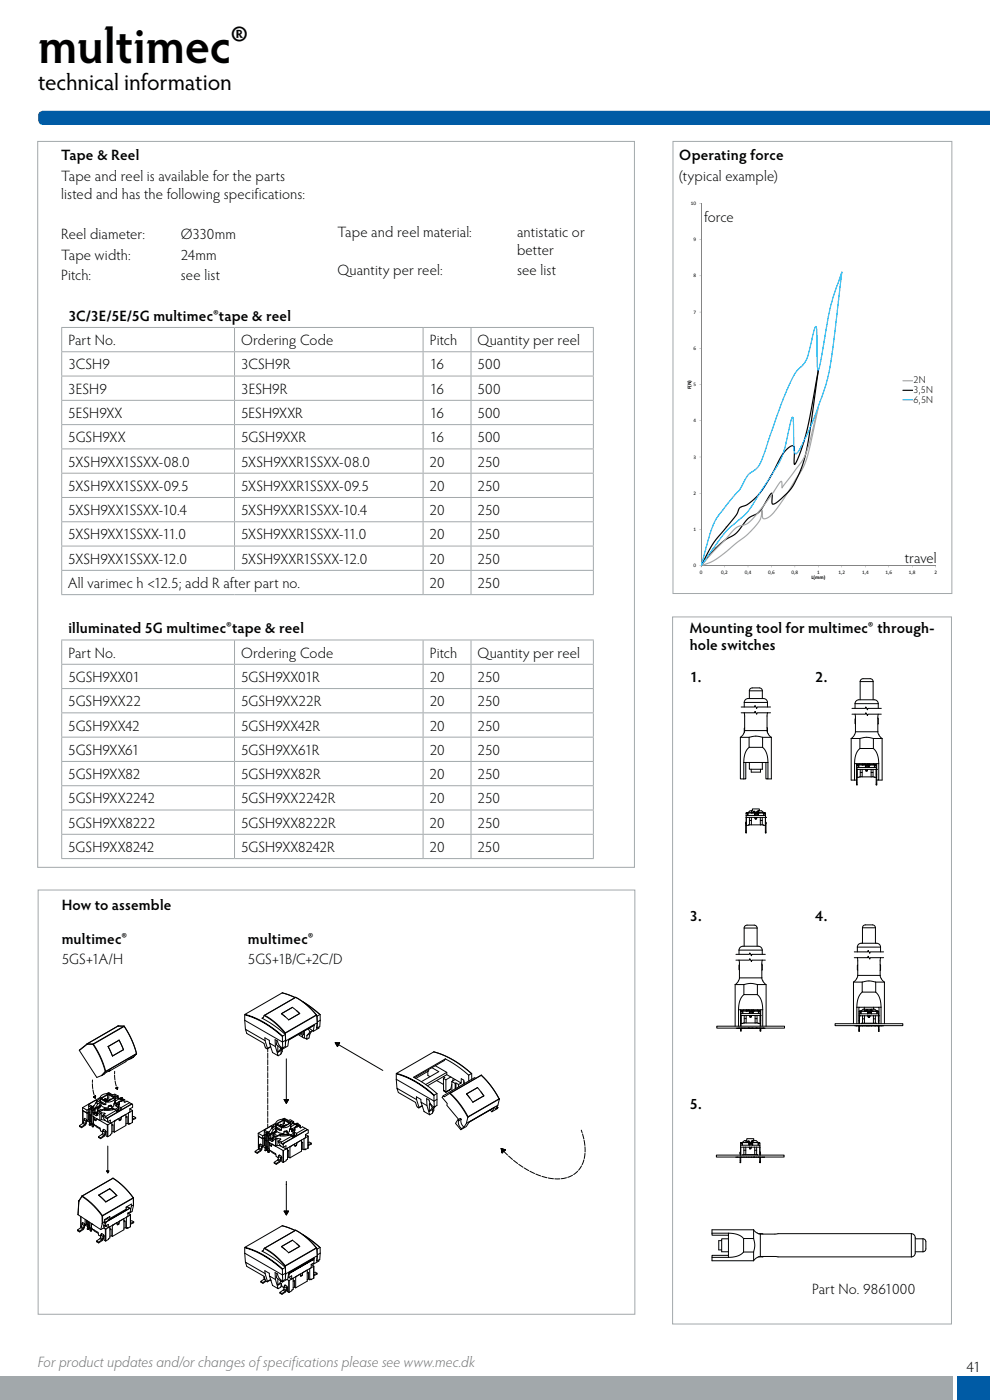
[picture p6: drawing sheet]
<svg xmlns="http://www.w3.org/2000/svg" width="210mm" height="297mm" viewBox="0 0 210 297" stroke-linecap="round" stroke-linejoin="round" font-family="sans-serif">
<defs><g id="words">
<text font-size="10.6" x="8.1" y="13.3">multimec®</text>
<text font-size="4.9" x="8.1" y="19.2">technical information</text>
<g font-size="3.2">
<text x="13" y="34">Tape &amp; Reel</text>
<text x="144.1" y="34">Operating force</text>
<text x="13" y="38.3">Tape and reel is available for the parts</text>
<text x="144.1" y="38.3">(typical example)</text>
<text x="13" y="42.1">listed and has the following specifications:</text>
<text x="149.3" y="47.2">force</text>
<text x="13" y="50.8">Reel diameter:</text>
<text x="38.4" y="50.8">Ø330mm</text>
<text x="71.6" y="50.2">Tape and reel material:</text>
<text x="109.7" y="50.2">antistatic or</text>
<text x="13" y="55.1">Tape width:</text>
<text x="13" y="59.4">Pitch:</text>
<text x="38.4" y="55.1">24mm</text>
<text x="38.4" y="59.4">see list</text>
<text x="71.6" y="58.4">Quantity per reel:</text>
<text x="109.7" y="54.1">better</text>
<text x="109.7" y="58.4">see list</text>
<text x="14.5" y="68.1">3C/3E/5E/5G multimec®tape &amp; reel</text>
<text x="14.5" y="73.2">Part No.</text>
<text x="51.2" y="73.2">Ordering Code</text>
<text x="91.2" y="73.2">Pitch</text>
<text x="101.3" y="73.2">Quantity per reel</text>
<text x="14.5" y="83.5">3ESH9</text>
<text x="14.5" y="78.4">3CSH9</text>
<text x="51.1" y="83.5">3ESH9R</text>
<text x="51.2" y="78.4">3CSH9R</text>
<text x="91.1" y="83.5">16</text>
<text x="91.2" y="78.4">16</text>
<text x="101.3" y="83.5">500</text>
<text x="101.3" y="78.4">500</text>
<text x="14.5" y="88.7">5ESH9XX</text>
<text x="51.1" y="88.7">5ESH9XXR</text>
<text x="91.1" y="88.7">16</text>
<text x="101.3" y="88.7">500</text>
<text x="14.5" y="93.8">5GSH9XX</text>
<text x="51.1" y="93.8">5GSH9XXR</text>
<text x="91.1" y="93.8">16</text>
<text x="101.3" y="93.8">500</text>
<text x="14.5" y="99">5XSH9XX1SSXX-08.0</text>
<text x="51.1" y="99">5XSH9XXR1SSXX-08.0</text>
<text x="91.1" y="99">20</text>
<text x="101.3" y="99">250</text>
<text x="14.5" y="104.1">5XSH9XX1SSXX-09.5</text>
<text x="51.1" y="104.1">5XSH9XXR1SSXX-09.5</text>
<text x="91.1" y="104.1">20</text>
<text x="101.3" y="104.1">250</text>
<text x="14.5" y="109.3">5XSH9XX1SSXX-10.4</text>
<text x="51.1" y="109.3">5XSH9XXR1SSXX-10.4</text>
<text x="91.1" y="109.3">20</text>
<text x="101.3" y="109.3">250</text>
<text x="14.5" y="119.6">5XSH9XX1SSXX-12.0</text>
<text x="14.5" y="114.4">5XSH9XX1SSXX-11.0</text>
<text x="51.1" y="119.6">5XSH9XXR1SSXX-12.0</text>
<text x="51.1" y="114.4">5XSH9XXR1SSXX-11.0</text>
<text x="91.1" y="119.6">20</text>
<text x="91.1" y="114.4">20</text>
<text x="101.3" y="119.6">250</text>
<text x="101.3" y="114.4">250</text>
<text x="191.9" y="119.3">travel</text>
<text x="14.5" y="124.7">All varimec h &lt;12.5; add R after part no.</text>
<text x="91.1" y="124.7">20</text>
<text x="101.3" y="124.7">250</text>
<text x="14.5" y="134.4">illuminated 5G multimec®tape &amp; reel</text>
<text x="146.3" y="134.2">Mounting tool for multimec® through-</text>
<text x="146.3" y="138">hole switches</text>
<text x="14.5" y="139.5">Part No.</text>
<text x="51.2" y="139.5">Ordering Code</text>
<text x="91.2" y="139.5">Pitch</text>
<text x="101.3" y="139.5">Quantity per reel</text>
<text x="14.5" y="149.8">5GSH9XX22</text>
<text x="14.5" y="144.7">5GSH9XX01</text>
<text x="51.1" y="149.8">5GSH9XX22R</text>
<text x="51.2" y="144.7">5GSH9XX01R</text>
<text x="91.1" y="149.8">20</text>
<text x="91.2" y="144.7">20</text>
<text x="101.3" y="149.8">250</text>
<text x="101.3" y="144.7">250</text>
<text x="146.3" y="144.6">1.</text>
<text x="172.9" y="144.6">2.</text>
<text x="14.5" y="155">5GSH9XX42</text>
<text x="51.1" y="155">5GSH9XX42R</text>
<text x="91.1" y="155">20</text>
<text x="101.3" y="155">250</text>
<text x="14.5" y="160.1">5GSH9XX61</text>
<text x="51.1" y="160.1">5GSH9XX61R</text>
<text x="91.1" y="160.1">20</text>
<text x="101.3" y="160.1">250</text>
<text x="14.5" y="165.3">5GSH9XX82</text>
<text x="51.1" y="165.3">5GSH9XX82R</text>
<text x="91.1" y="165.3">20</text>
<text x="101.3" y="165.3">250</text>
<text x="14.5" y="170.4">5GSH9XX2242</text>
<text x="51.1" y="170.4">5GSH9XX2242R</text>
<text x="91.1" y="170.4">20</text>
<text x="101.3" y="170.4">250</text>
<text x="14.5" y="175.6">5GSH9XX8222</text>
<text x="51.1" y="175.6">5GSH9XX8222R</text>
<text x="91.1" y="175.6">20</text>
<text x="101.3" y="175.6">250</text>
<text x="14.5" y="180.7">5GSH9XX8242</text>
<text x="51.1" y="180.7">5GSH9XX8242R</text>
<text x="91.1" y="180.7">20</text>
<text x="101.3" y="180.7">250</text>
<text x="13.1" y="193.2">How to assemble</text>
<text x="146.3" y="195.3">3.</text>
<text x="172.9" y="195.3">4.</text>
<text x="13.1" y="200.2">multimec®</text>
<text x="52.6" y="200.2">multimec®</text>
<text x="13.1" y="204.5">5GS+1A/H</text>
<text x="52.6" y="204.5">5GS+1B/C+2C/D</text>
<text x="146.3" y="235.2">5.</text>
<text x="172.2" y="274.6">Part No. 9861000</text>
<text x="205" y="291">41</text>
</g>
<text font-size="3.2" fill="#6d6e71" x="8" y="290">For product updates and/or changes of specifications please see www.mec.dk</text>
<g font-size="2.1">
<text x="193.8" y="81.2">2N</text>
<text x="193.8" y="83.3">3,5N</text>
<text x="193.8" y="85.5">6,5N</text>
</g>
<g font-size="1.1">
<text x="146.6" y="43.5">10</text>
<text x="147.1" y="51.2">9</text>
<text x="147.1" y="58.8">8</text>
<text x="147.1" y="66.5">7</text>
<text x="147.1" y="74.2">6</text>
<text x="146.6" y="82.6" transform="rotate(-90 146.6 82.6)">F(N)</text>
<text x="147.1" y="81.9">5</text>
<text x="147.1" y="89.6">4</text>
<text x="147.1" y="97.3">3</text>
<text x="147.1" y="105">2</text>
<text x="147.1" y="112.6">1</text>
<text x="147.1" y="120.3">0</text>
<text x="148.4" y="121.8">0</text>
<text x="153" y="121.8">0,2</text>
<text x="158" y="121.8">0,4</text>
<text x="162.9" y="121.8">0,6</text>
<text x="167.9" y="121.8">0,8</text>
<text x="172.1" y="122.8">L(mm)</text>
<text x="173.3" y="121.8">1</text>
<text x="177.9" y="121.8">1,2</text>
<text x="182.9" y="121.8">1,4</text>
<text x="187.8" y="121.8">1,6</text>
<text x="192.8" y="121.8">1,8</text>
<text x="198.2" y="121.8">2</text>
</g>
</g></defs>
<path d="M142.7 130.9h59.1v150h-59.1zM0 292v5" fill="none" stroke="#a2a8ab" stroke-width=".21"/>
<g fill="none" stroke="#000" stroke-width=".21">
<path d="M157 156.4v8.8h.8M157 156.4h1.9M157.2 151.2h2.9l.1-.3 .3 .6 .1-.3h2.8M157.2 150h2.9l.1-.3 .3 .6 .1-.3h2.8M157.7 155.6l-.7 .8M157.9 149a.82 .82 0 0 1 .8-.8h3.3a.82 .82 0 0 1 .8 .8M157.9 151.2l.1 3.8-.3 .6M157.9 149v1M157.9 149h4.9M158 154.4l-.1 1M158 155h4.7M158.9 156.4v2.1h2.9"/>
<path d="M158.9 158.5a4.1 4.1 0 0 0-1.1 3.3M159 146.6h2.7M159 146.6v1.6M159 146.6a.61 .61 0 0 1 .6-.7h1.5a.62 .62 0 0 1 .6 .7M161.7 146.6v1.6M161.8 156.4l-1.5-.2-1.4 .2M161.8 158.5a4.1 4.1 0 0 1 1.1 3.3M161.8 156.4v2.1M161.8 156.4h1.8M162.7 154.4l.1 1M162.8 151.2l-.1 3.9 .4 .8 .5 .5M162.8 149v1"/>
<path d="M163.6 156.4v8.8h-.7M180.6 156.7h1.8M180.6 156.7v8.8h.7M180.7 150.3h2.9l.1-.3 .3 .6 .1-.3h2.8M180.7 151.5h2.9l.1-.3 .3 .6 .1-.3h2.8M181.2 155.9l-.7 .8M181.4 149.3v1M181.4 149.3h4.9M181.4 149.3a.82 .82 0 0 1 .8-.8h3.3a.82 .82 0 0 1 .8 .8M181.4 151.5l.1 3.7M181.5 152.5v1.1M181.5 155.2l-.3 .7"/>
<path d="M181.5 155.2h4.7M182.4 156.7v2.1h2.9M182.4 158.8a4.1 4.1 0 0 0-1.1 3.2M182.5 144.6a.61 .61 0 0 1 .6-.6h1.5a.61 .61 0 0 1 .6 .6M182.5 144.6v3.9M182.5 144.6h2.7M185.2 144.6v3.9M185.3 156.7l-1.5-.3-1.4 .3M185.3 158.8a4.1 4.1 0 0 1 1.1 3.2M185.3 156.7v2.1M185.3 156.7h1.8v8.8h-.7M186.2 155.2l.2 .7"/>
<path d="M186.2 152.4v1.2M186.3 151.5l-.1 3.7M186.3 149.3v1M186.4 155.9l.7 .8M157.8 161.8v3.4M157.8 161.8h.4M158.2 174.5v.3M158.2 174.5v1.8M158.3 172.5h.3M158.3 173.4h.1M158.3 172.4h.1M158.3 172.5v2.6"/>
<path d="M158.3 173.4h4.1M158.3 175.1h.1M158.3 173h4.1v.4M158.3 174.4l-.1 .1M158.3 175.1l-.1 1.5M158.3 176.3v.3h-.1M158.3 176.6h-.1M158.4 172.4l-.1 .1M158.4 172.4h2.4v.6v-.3M158.5 172.4v.2M158.6 172.5l.1-.1v.6M158.6 172.5v.5"/>
<path d="M159 175l-.7 .1M159 173.4v1.6M159 174.1h.4M159.3 163.2l.1 .6h1.9v-.6M159.4 172.4h.1M159.4 173.4v1.6h-.4M159.4 175h1.9M159.4 172v.4M159.5 172v.4M159.5 172.4h-.1M159.6 172.4h.1M159.8 172.4h1"/>
<path d="M159.8 172.4h-.4M160.1 172.2l-.3-.1v.3M160.1 172.4v.6M160.1 172.7h.1M160.1 172.5h.1M160.1 173.4l.1 .4h.3v-.4l-.1 .3h-.2l-.1-.3M160.1 173.5h.1M160.2 172.4v-.2h-.4v.2M160.2 172.5h.5l.1 .1h-.7zM160.5 173.5h.1M160.6 172.4v.1M160.7 172.5h1.7h-.2"/>
<path d="M160.8 172.5h.1M160.8 172.1l-.2 .1h.3M160.8 172.6l-.7 .1v.2h.7M160.8 172.7h.1M160.8 172.2h-.3v.2M160.8 172v.4M160.8 172.4h.3M160.8 172h.3M160.8 172h.1M160.9 172.2v.1M160.9 172v.2M160.9 172h.1"/>
<path d="M160.9 172.3h.1M160.9 172.3v.1M160.9 172.3l.2 .1M160.9 172h.7l.5 .4M161.1 172.4h.1M161.2 172l-.1-.4h-1.5v.4h-.5l-.5 .4M161.3 173.4v1.6M161.3 174.1h.4M161.7 172.4h.1M161.7 175l.6 .1M161.7 173.4v1.6h-.4M161.7 161.8v1.4h-2.7v-1.4"/>
<path d="M162 172.4v.6M162 172.4l.1 .1M162.1 172.5h.1M162.1 172.5v.5M162.1 172.4h.1M162.2 172.4v.2M162.3 173.4h.1M162.3 175.1h.1M162.3 173.4v1.7M162.4 176.6l.1 .1zM162.4 176.6v-.3h.1v.3M162.4 173.4h.1"/>
<path d="M162.4 172.5v.5M162.4 173.4v2.9M162.4 174.4l.1 .1M162.5 161.8h.4M162.5 174.5v.3M162.5 174.5v1.8M162.9 161.8v3.4h-.4v-3.4h-4.3v3.4h-.4M181.3 162v3.5M181.3 162h.4M181.7 165.5v.6M181.8 162.4h.3M181.8 163.2h.1"/>
<path d="M181.8 162.2h.1M181.8 163.2h4.1M181.8 164.9h.1M181.8 162.4v2.5M181.8 162.8h4.1v.4M181.8 164.2l-.1 .1M181.8 164.9l-.1 1.5M181.8 166.1v.3h-.1M181.8 166.4h-.1M181.8 163.2v1.7M181.9 162.2l-.1 .2M181.9 162.2h2.4v.6v-.3"/>
<path d="M182 162.2v.2M182.1 162.4l.1-.2v.6M182.1 162.4v.4M182.4 162l-.3 .2M182.5 164.8l-.7 .1M182.5 163.2v1.6M182.5 163.9h.4M182.9 162.2h.1M182.9 163.2v1.6h-.4M182.9 164.8h1.9M182.9 162l.1 .2M183 162.2h-.1"/>
<path d="M183.1 162.2h.1M183.3 162.2h1M183.3 162v.2M183.3 162.2h-.4M183.6 162.2v.6M183.6 162.5h.1M183.6 162.3h.1M183.6 163.3l.1 .1M183.7 162v.2M183.7 162.3h.5l.1 .1h-.7zM184 162v.2M184 163.3v.1"/>
<path d="M184 163.2l-.1 .3h-.2l-.1-.3 .1 .4h.3v-.4M184.1 162.2v.1M184.2 162.3l1.7 .1h-.2M184.3 162.3h.1M184.3 162.4l-.7 .1v.2h.7M184.3 162.5h.1M184.3 162.2h.3M184.3 162v.2M184.4 162.2h.1M184.4 162.2h.2M184.4 162v.2M184.6 162.2h.1"/>
<path d="M184.8 163.9h.4M184.8 163.2v1.6M185.2 162.2h.1M185.2 164.8l.6 .1M185.2 163.2v1.6h-.4M185.3 162l.3 .2M185.6 162.4l-.1-.2v.6M185.6 162.4h.1M185.6 162.4v.4M185.6 162.2h.1M185.7 162.2v.2M185.8 163.2h.1"/>
<path d="M185.8 164.9h.1M185.9 166.4l.1 .1zM185.9 166.4v-.3h.1v.3M185.9 164.2l.1 .1M185.9 162.4v.4M185.9 163.2v2.9M186 162h.4M186 165.5v.6M186.4 162v3.5h-.4v-3.5h-4.3v3.5h-.4M157.9 196.9h2.7M157.9 196.9v3.8M157.9 196.9a.61 .61 0 0 1 .6-.6h1.5a.61 .61 0 0 1 .6 .6"/>
<path d="M160.6 196.9v3.8M182.9 196.8a.61 .61 0 0 1 .7-.6h1.5a.61 .61 0 0 1 .6 .6M182.9 196.8h2.8M182.9 196.8v3.3M185.7 196.8v3.3M152 217.7h14.4v.4h-14.4zM155.9 208.9v8.8M155.9 208.9h1.9M156.1 203.7h2.9v-.3l.4 .6 .1-.3h2.8M156.1 202.5h2.9v-.4l.4 .7 .1-.3h2.8M156.2 218.1l.3 .1M156.5 218.2h.6"/>
<path d="M156.7 214.2v3.5M156.7 214.2h.4M156.8 203.7l.1 3.7M156.8 201.6h4.9M156.8 201.6v.9M156.8 203.7h.1M156.9 204.7v1.1M156.9 207.4l-.4 .9-.6 .6M156.9 207.5h4.7M156.9 218.1h.1M157.1 218.1v.2M157.1 217.7v-3.5h4.3v3.5"/>
<path d="M157.2 216.4l-.1 .1M157.2 215.4h.1M157.2 215.4h4.1M157.2 217.1h.1M157.2 214.6v3.1M157.2 215h4.1v.4M157.2 214.6h.3M157.2 218.3h-.1v.4M157.2 218.3v.4h-.1M157.2 218.7h-.1M157.2 218.1v.2M157.2 218.2h.1"/>
<path d="M157.2 215.4v1.7M157.2 218.1l.2 .1M157.3 214.5l-.1 .1M157.4 218.1h.1M157.4 214.5v.1M157.4 218.1l.5 .1M157.5 214.6l.1-.1v.5M157.5 214.6v.4M157.8 218.1h.1M157.8 208.9v2.1h2.9M157.8 211a4.1 4.1 0 0 0-1.1 3.2M157.8 214.2l-.3 .3"/>
<path d="M157.9 215.4v1.6M157.9 216.1h.4M157.9 217l-.7 .1M157.9 218.2h.8M157.9 218.1v.1M158.2 218.1h.1M158.3 214.5h.1M158.3 215.4v1.6h-.4M158.3 217h1.9M158.3 214.2v.2M158.4 214.4h-.1M158.4 214.2v.2"/>
<path d="M158.5 214.5h.1M158.7 214.2v.2h1M158.7 218.1h.1M158.7 218.1h1.7M158.7 218.1l-2.2 .1M158.7 214.2v.2M158.7 218.1l.4 .1M159 214.5h.1M159 214.5v.5M159 214.8h.1M159 214.7h.1M159 218.1h.1"/>
<path d="M159 215.4l.1 .4h.2l.1-.4M159 215.4l.1 .3h.2l.1-.3M159 215.5h.1M159 215.6h.1M159 214.2v.2M159.1 214.5h.5l.1 .1h-.7zM159.1 218.1v.1M159.1 218.2h1.4M159.4 218.1v.1M159.4 215.6h.1M159.4 215.5h.1M159.4 214.2v.2"/>
<path d="M159.5 214.5h.2v.5v-.3M159.5 214.5h-2.3v.1M159.5 214.5h.1M159.6 214.5h.1M159.7 218.1h.1M159.7 214.6l-.7 .1v.2h.7M159.7 214.8h.1M159.7 214.7h.1M159.7 218.1v.1M159.7 214.4l1.6 .2h-.2M159.7 214.2v.2M159.8 214.4h.2"/>
<path d="M159.8 214.2v.2M160 214.5h.1M160.2 216.1h.4M160.2 215.4v1.6M160.4 218.1h.1M160.4 218.1h.2M160.5 218.1h.1M160.5 218.1l.5 .1M160.6 214.5h.1M160.6 217l.6 .1M160.6 215.4v1.6h-.4M160.6 218.1h1.4"/>
<path d="M160.6 218.1h.1M160.7 214.2l.2 .3M160.7 208.9l-1.5-.3-1.4 .3M160.7 211a4.1 4.1 0 0 1 1.1 3.2M160.7 208.9h1.8v8.8M160.7 208.9v2.1M160.9 200.7h-3.3a.82 .82 0 0 0-.8 .9M160.9 200.7a.82 .82 0 0 1 .8 .9M161 214.6l-.1-.1v.5M161 214.6h.1M161 214.6v.4M161 214.5h.1"/>
<path d="M161 218.1v.1M161.1 214.5v.1M161.2 218.2h.1M161.2 218.1l-.2 .1M161.2 217.1h.1M161.2 215.4v1.7M161.2 218.7h.2zM161.2 218.7v-.4h.2v.4M161.2 218.1v.2M161.3 216.4l.1 .1M161.3 215.4h.1M161.3 214.6v.4"/>
<path d="M161.3 215.4l-.1 2.3M161.3 218.1h.1M161.4 214.2h.4M161.4 218.1v.2M161.4 218.2h.5M161.6 204.6l.1 .1M161.6 207.4l.3 .9 .6 .6M161.7 203.7l-.1 3.7M161.7 204.7l-.1 1.1M161.7 201.6v.9M161.7 203.7h.1M161.8 214.2v3.5"/>
<path d="M162 218.1h.1M162.2 218.1h-.3M177.1 217.2h14.4v.4h-14.4zM181 208.3v8.9M181 208.3h1.9M181.2 203.2h2.9v-.3l.4 .6 .1-.3h2.8M181.2 201.9h2.9v-.3l.4 .6 .1-.3h2.8M181.3 217.6h.3M181.6 217.6h.6M181.8 213.7v3.5M181.8 213.7h.4M181.9 200.9a.82 .82 0 0 1 .8-.8h3.3a.83 .83 0 0 1 .8 .8"/>
<path d="M181.9 203.2v3.7M181.9 200.9h4.9M181.9 200.9v1M181.9 203.2h.1M181.9 204.7v1.1M181.9 206.9l-.3 .9-.6 .5M181.9 206.9h4.8M182 217.6h.1M182.2 217.6v.8M182.2 217.2v-3.5h4.3v3.5M182.3 214.6h.3M182.3 215.5h.1"/>
<path d="M182.3 214.5h.1M182.3 215.5h4.1M182.3 214.6v2.6M182.3 215.1h4.1v.4M182.3 216.5h-.1M182.3 218.4v.3h-.1M182.3 218.7h-.1M182.3 217.6h.1M182.3 215.5v1.7M182.4 214.5h2.4v.6v-.3M182.4 214.5l-.1 .1M182.5 217.6h.1"/>
<path d="M182.5 214.5v.1M182.5 217.6h.5M182.5 217.6h-.2l-.1 1.1M182.6 214.6l.1-.1v.6M182.6 214.6v.5M182.9 217.6h.1M182.9 208.3v2.2h2.9M182.9 208.3l1.4-.2 1.5 .2M182.9 210.5a4.1 4.1 0 0 0-1.1 3.2M183 217.1l-.2 .1M183 215.5v1.6M183 216.1h.4"/>
<path d="M183 217.6h.8M183 217.6h.1M183.3 217.6h.1M183.3 213.7v.4M183.4 214.5h.1M183.4 215.5v1.6h-.4M183.4 217.1h1.9M183.4 214.1v.4M183.5 214.1v.4M183.5 214.4l-.1 .1M183.6 214.5h.1M183.8 217.6h.1"/>
<path d="M183.8 217.6h-2.2M183.8 217.6h1.7M183.8 214.3v.2M183.8 217.6h.4M183.8 214.3h.3M184.1 214.5h.1M184.1 214.8h.1M184.1 214.5v.6M184.1 217.6h.1M184.1 215.5l.1 .3h.2l.1-.3-.1 .4h-.2zM184.1 215.6h.1M184.1 214.5v-.2h-.3v.2h1"/>
<path d="M184.2 214.5h.5l.1 .2h-.7zM184.2 217.6h1.4M184.2 217.6h.1M184.5 217.6h.1M184.5 215.6h.1M184.7 214.5l.1 .1M184.8 217.6h.1M184.8 214.2l-.2 .1h.3M184.8 214.7l-.7 .1v.2h.7M184.8 214.8h.1M184.8 214.5l1.6 .1h-.2M184.8 214.3h-.3v.2"/>
<path d="M184.8 214.1v.4M184.9 214.3v.1M184.9 214.1v.2M184.9 214.4h.1M184.9 214.4v.1M184.9 214.4l.2 .1M185.1 214.5h.1M185.3 216.1h.4M185.3 215.5v1.6M185.3 213.7v.4M185.5 217.6h.1M185.5 217.6h.2"/>
<path d="M185.6 217.6h.1M185.6 217.6h.5M185.7 214.5h.1M185.7 215.5v1.6h-.4M185.7 217.1l.2 .1M185.7 217.6h1.4M185.7 217.6h.1M185.8 210.5a4.1 4.1 0 0 1 1.1 3.2M185.8 208.3h1.8v8.9M185.8 208.3v2.2M186 214.5l-.4-.4h-2.5l-.5 .4M186.1 214.6l-.1-.1v.6"/>
<path d="M186.1 214.6h.1M186.1 214.6v.5M186.1 214.5h.1M186.1 217.6h.1M186.2 214.5v.1M186.3 217.6h.1M186.3 217.6h-.2M186.3 215.5v1.7M186.3 218.7l.2 .1zM186.3 218.7v-.3h.2v.3M186.3 217.6v.8M186.4 216.5h.1"/>
<path d="M186.4 215.5h.1M186.4 214.6v.5M186.4 215.5v1.7M186.4 217.6h.1M186.5 213.7h.4M186.5 217.6v.8M186.5 217.6h.5M186.7 206.9l.3 .9 .6 .5M186.7 204.7v1.2M186.8 203.2l-.1 3.7M186.8 200.9v1M186.8 203.2h.1"/>
<path d="M186.9 213.7v3.5M187 217.6h.3M152 245h14.3v.5h-14.3zM156.1 245.5h.9v.8M156.1 245.5h.1M157 244.7v-.2v.5M157.1 242.5h.3M157.1 242.5v-.1h2.6v.5M157.1 242.5v2.5M157.1 243.4h4.1M157.1 242.9h4.1v.5M157.1 244.3l-.1 .2"/>
<path d="M157.1 245.5l-.1 1.1M157.1 246.3l-.1 .4 .1-.1M157.1 243.4v1.6M157.1 245.5h2.8M157.1 245.5h.1M157.2 242.4l-.1 .1M157.3 242.4l.1 .1M157.4 242.5v.4M157.4 242.5l.1-.1v.5M157.8 244.9l-.2 .1M157.8 243.4v1.5M157.8 244h.4"/>
<path d="M158.2 242.4h.1M158.2 243.4v1.5h-.4M158.2 244.9h1.9M158.2 242.3l.1 .1M158.2 242.3l.1-.3v.4M158.3 242.4h1.4M158.3 242.3h-.1M158.4 242.4h.1M158.6 242.4v-.3h.4v.3M158.7 242.1h.2h-.2l-.1 .3M158.9 242.7h.8M158.9 242.4v.5"/>
<path d="M158.9 242.7h.1M158.9 242.5h.1M158.9 242.6v.2h.7M158.9 243.4l.1 .3h.3l.1-.3-.1 .3h-.3zM159 243.5h.1M159 242.4h.6v.2h-.7M159 242.4l-.1 .2M159.3 243.5h.1M159.4 245.5h.1M159.4 242.4h.1M159.6 242.4h1.5l.1 .1h-.2M159.6 242.5h.1"/>
<path d="M159.6 242.1h-.2h.3M159.6 242.6v.2M159.6 242.8v.1M159.6 242.7h.1M159.6 242.1h-.3v.3M159.6 241.9v.5M159.6 241.9h.3M159.6 241.9l.1 .1M159.7 242.1v.2M159.7 242v.1M159.7 242h.7l.5 .4M159.7 242.3l.2 .1"/>
<path d="M159.7 242.3v.1M159.9 242.4h.1M159.9 245.5h.1M160 242l-.1-.4h-1.5v.4h-.5l-.5 .4M160 245.5h-.1M160 245.5h1.2v.8M160 245.5h.1M160.1 243.4v1.5M160.1 244h.4M160.5 242.4h.1M160.5 243.4v1.5h-.4M160.5 244.9l.2 .1"/>
<path d="M160.9 242.5l-.1-.1v.5M160.9 242.5v.4M160.9 242.5h.1M160.9 242.4h.1M161 242.4v.1M161.2 243.4v1.6M161.2 244.3l.1 .2M161.2 242.5v.4M161.3 244.7v-.2v.5M161.3 246.6l-.1 .1 .1-.1v-.3h-.1v.3M161.8 245.5h.1M162.2 245.5h-.9v.8"/>
<path d="M162.2 245.5h.1M151 261.6v.4h3.5v4.3h-3.5v.4h3.5M151 261.6h3.5M151 266.7v.8h8.9M153.1 263.2h-.6v2h.6M154.5 262.8h-1.4v2.8h1.4M154.5 261.6a4.1 4.1 0 0 1 3.2 1.1M154.5 261.6v.4M154.5 266.3v.4M157.7 265.6h2.2M157.7 265.6a4.1 4.1 0 0 1-3.2 1.1M159.9 262.7l.2 1.5-.2 1.4"/>
<path d="M159.9 260.9v1.8M159.9 265.6v1.9M159.9 260.9h-8.9v.7M159.9 262.7h-2.2v2.9M159.9 260.9l.5 .6 .9 .3 32-.1M160.9 261.7l.9 .1M161.3 261.8v4.8M161.9 266.6h-1M193.3 266.6h-32l-.9 .3-.5 .6M193.3 261.7v4.9M193.3 261.7a.82 .82 0 0 1 .8 .8v3.3a.82 .82 0 0 1-.8 .8M194.1 262.8h1.7"/>
<path d="M194.1 265.6h1.7M195.8 262.8a.62 .62 0 0 1 .6 .6v1.5a.61 .61 0 0 1-.6 .7M195.8 262.8v2.8"/>
</g>
<path d="M0 292h202v5h-202z" fill="#a2a8ab"/>
<path d="M203 292h7v5h-7z" fill="#005ba5"/>
<path d="M8.1 188.8h126.6v90h-126.6z" fill="none" stroke="#a2a8ab" stroke-width=".21"/>
<g fill="none" stroke="#000" stroke-width=".21">
<path d="M25 217.7h.1M25.1 217.7h1.2M25.1 217.7l-6.6 3.7M26.3 217.7h.1M26.3 217.7l-6.5 3.8M26.3 217.7l-6.5 3.8 1.8 3.3 .8 2.5M26.3 217.7l1.8 3.3 .8 2.5-6.5 3.8M26.4 217.7a16.7 16.7 0 0 1 2.5 5.9M51.9 215.3v1.1M51.9 216.4l8 4.7M51.9 216.4l.2 2M52 215.2a18.2 18.2 0 0 1 7.9 4.7 20.7 20.7 0 0 0-8-4.7z"/>
<path d="M55.8 215.9l-.2 .1 2.5 1.5 2.4 2M56 215.4a14.5 14.5 0 0 1 4.5 3.8M56 215.4l-.3 .7M56.1 215.4h-.1M56.1 215.4h.1M56.1 215.4l2.6 1.8 1.8 1.9M59.7 215l1.5 1.4M59.7 215.1l.8 .6M59.9 210.6l2.7 1M59.9 210.6l-7.9 4.6M59.9 210.6h.1M59.9 219.9v1.2"/>
<path d="M60.5 219.2v.2M60.5 219.1v.1M60.5 219.5v2.5l-.5 .3M60.5 219.5l-.5 .3M60.5 219.8l.1 1M62 213.7l-2.3 1.3M62 213.7h.1M62 213.7l-2.3 1.4M62 213.7l1.6 1.3M62.7 211.6a14.6 14.6 0 0 1 4.5 3.7M62.7 211.6l-6.6 3.8M62.7 211.6l2.6 1.8 1.8 1.9"/>
<path d="M62.7 211.6h.1M62.9 214.4l.7 .6M63.5 219.4v.2l.6 .4M63.6 215l-2.4 1.4M63.6 219.3l.5 .3M63.8 219.1l.6 .4M64.1 212.4l1.9 1.3 1.9 1.5-.6 .4M64.3 212.6l3.6 2.6v1.2M64.6 218.7l-.1 1.5-.4-.2v-.4l.3-.1v-.7M65.6 218.2l-.2 .1 .3 .6M65.7 218.9l-.6 .8v.8l-.5-.3M65.7 218.9l.6-.3-.6 .8-.6 .3"/>
<path d="M65.8 219.2l-.3 1-.4 .3M66.7 217.4l-.2 1.4M66.7 217.4l-5.5 3.2M66.7 217.4l-5.5 3.2-.1 1.3-1.5 .9v.7M67.1 215.3l-6.6 3.8M67.1 215.3h.1M67.2 218.1h.1M67.2 215.3l.1 1.7M67.2 215.3l-6.7 3.9M67.2 218.1l.1-1.1-6.7 3.8M67.2 215.5l.1 .1M67.3 215.6v1.1"/>
<path d="M67.3 217.1v1M67.7 217.9l-.1 .2-1.1 .7-.9-.7M67.9 216.4l-.1 1.4-.5 .3M67.9 216.4l-.6 .4M16.8 222.9l1.7-1.4 1.2 .1 1.8 3.2 .8 2.5-.8 .9M16.8 222.9l3.7 5.7 1-.4M17.5 235v.6l.9 .5M17.5 235l.9 .5M17.6 235.6v2.5M17.6 238.1h.1M17.6 238.3l.4 .3M17.6 238.3l-.7 .5"/>
<path d="M17.6 235.6h.1M17.6 235.6l.9 .5M17.6 238.1l.1 .1M17.7 238.1l.1-.5 .4 .2-.1 .6M17.7 238.1l-.1 .2M17.7 238.1l.4 .3M17.8 237.6l.1-.4 .5 .3 .1 .2M17.9 237.4l-.1 .1M18 238.6l-.7 .5M18.1 238.4l-.1 .2M18.4 237.6l-.2 .2M18.4 237.7l-.2 .8-.2 .3-.7 .4-.4-.2v-.2l.4 .3v.1"/>
<path d="M18.5 237.7l.5 .4M18.5 237.8l-.1 .2M18.5 221.4l-1.7 1.5M18.5 221.4h.1M18.5 221.4l1.3 .1M18.7 237.6h.1M18.7 236v1.6M18.7 236l-.2 .1v1.6M18.7 237.6l-.2 .1M18.7 236h.1M18.8 235.9v-.6l-.4 .2v.6M18.8 235.3h.1"/>
<path d="M18.8 234.6l.5 .3 .1-.2M18.8 234.3v1M18.8 234.3l.6 .4M18.8 235.9l-.4 .2M18.8 235.9l.2 .1M18.8 236l.2 .1M18.8 237.6l.2 .1M18.8 236v1.6M19 238.3l-.1 .3h.3M19 238.3l.2 .1M19 236.4l.2 .1v1.5M19 235.2l.3 .1"/>
<path d="M19 236.4l.1 1.7M19 235.2v1.3l.3 .1M19.1 237.9l-.1 .4M19.2 238h-.1M19.2 238.4v.2M19.2 238.6h.1M19.2 238.6l-.1 .1M19.3 235.3l.2-.1v.1M19.3 235.3v1.3M19.3 234.9v.1M19.3 234.9h.1M19.3 235l-.3 .2"/>
<path d="M19.3 238.6h-.1M19.3 237.9h.1M19.3 236.6v1.3M19.3 237.9l-.1 .1M19.4 237.9h.1M19.4 238.3h.1M19.4 238l-.2 .4M19.4 235.5l.3 .2M19.4 238.2l-.2 .4M19.4 236.5l-.1 .1M19.4 235.5l.1 3.1M19.4 234.7l.1 .1-.2 .2 .1 .1-.1 .2"/>
<path d="M19.5 235.2v.2M19.5 238.6l.3 .1M19.5 238.6v.2l.2 .3M19.6 235.3l-.2 .2M19.6 229.9l.1 1M19.6 235l-.2 .1M19.6 229.1v.5M19.6 234.9v.1M19.6 235l-.1 .3M19.7 235.6v.5M19.7 235.6v1.3l3.1 1.7M19.7 231.2l.2 1"/>
<path d="M19.7 235.6l.3-.2v.7h-.3M19.7 236.1l.3 .3M19.7 236.1h.1M19.7 236.1h.3M19.8 221.5h.1M19.8 236.9v1.3M19.8 236.9l.1 1.6 1.3 .8 .1 .6 .4 .2 .2-.4M19.8 238.1l-.3 .5M19.8 232.7l.4 .1zM19.8 232.7l.4 .2zM19.8 232.7l.3 .1zM19.8 232.7h.3z"/>
<path d="M19.8 232.7l.5-.2-.1 .5zM19.8 232.7l.4 .3zM19.9 235.3l-.2 .3M19.9 238.4l-.1 .3M19.9 237l.2 .5M19.9 234.6l-.3 .4M19.9 235.3h.1M19.9 234.6l-.2 .1-.1 .3M19.9 237l.1 .5 .3 .2M19.9 238.6l.5 .3M19.9 238.6l-.1 .4-.1 .1 .1-.4M20 236.4l.4 .3"/>
<path d="M20 232.5l.2 .5M20 236.1h.1M20 236.1l.1 .1M20.1 232.6l.2-.1zM20.1 232.7l.2-.2zM20.1 236.2l.4 .2M20.1 236.2l-.1 .2M20.2 235.3h-.3M20.2 236l.1 .1M20.2 236l-.2 .1M20.3 232.5l-.1 .3zM20.3 232.5l-.2 .3z"/>
<path d="M20.3 232.5l-.1 .4zM20.3 232.5l-.1 .5zM20.3 236.1l.3 .2M20.3 236.1l-.2 .1M20.4 233.9l.4 .3-.7 .9-.4-.2zM20.4 238.8v.2l.9 .5M20.4 237.3v.3M20.5 237.3l-.2 .5-.3-.2M20.5 233.6l-.2-.2-1.5 .9M20.5 233.6l-.1 .3M20.5 236l.1 .1M20.5 233.8h.1"/>
<path d="M20.5 233.6v.2M20.5 236v.2M20.5 236.4l-.1 .3M20.6 233.5l.2 .2M20.6 233.5l-.1 .1M20.6 236.6h.1M20.6 236.6l-.2 .1M20.6 236.4h-.1M20.6 236.4v.2M20.6 235.9l-.1 .1M20.6 236.1v-.3v.6M20.6 236.1l.6 .3 .1-.2"/>
<path d="M20.6 236.1v.5M20.6 235.3v.1l.6 .4M20.6 235.3l.8 .4M20.7 234.8l-.8 .5M20.7 234.8l.1 .4M20.7 235.5v.1M20.7 235.6v.1M20.7 235.6l.1 .1M20.8 234.9l-.6 .4v.7M20.8 235.1l.8 .4M20.8 235.1l-.2 .2M21 235v-.1v.1"/>
<path d="M21.1 234.7l.1 .2M21.1 234.6l.2 .2zM21.1 234.6l-.2 .5M21.1 234.6l-1.2 .7-.4-.3M21.1 234.6h.1M21.2 233.5l-.8 .4M21.2 233.5l.1 .3M21.2 236.4v1.3l.3-.2M21.2 234.4h.1l.1 .1M21.2 233.9l-.4 .3M21.2 233.9v.6M21.2 234.5l-.1 .1"/>
<path d="M21.2 234.5h.2M21.2 233l-.6 .5M21.2 232.9l.1 .8M21.2 233.4v.1M21.3 232.8l-3.8 2.2M21.3 233.8l.1 .1M21.3 233.6v.2M21.3 233.6v-.5l1.1 .7v.5M21.3 233.6l1.1 .7M21.3 234.8l-.5 .3M21.4 233.9h-.2M21.4 233.9h.1"/>
<path d="M21.4 234.5h.1M21.4 233.9l.7 .4M21.4 234.5l.7 .4 .9 .1v-.3l.7-.2v.4M21.4 233.9v.6M21.5 236.1v1.4M21.5 236.1l.7 .1M21.5 237.5l.7 .1M21.5 236.1l-.2 .1M21.6 232.9v.2M21.6 232.9v.1M21.6 233h.1M21.6 233.1l.9 .5"/>
<path d="M21.6 233v.1M21.6 235.5v.1M21.7 228.1l-.2 .1M21.8 236.7l.7 .5M21.8 236.7l.1-.2 .6 .3M21.8 236.7v.1M21.8 236.8l.5 .9 .5 .3M21.8 236.8h.1M22 239.6l.4 .3M22 239.6l-.1 .3M22.1 233.3v.1M22.1 233.4h.1"/>
<path d="M22.1 233.3h.1M22.1 235.2v.1M22.1 235.2l-.5 .3M22.2 233.2v.1M22.2 233.3l.4 .2M22.2 233.3l.2-.2 .5 .3M22.2 237.6l.1 .1M22.2 236.2h.1l-.4 .3M22.2 236.2v.1M22.2 237.6h.1M22.2 235.5h-.1M22.2 235.5h.1"/>
<path d="M22.4 233.1h-.2v.2M22.4 233.1h.1M22.4 233.1l-.3 .2M22.4 239.9l-.1 .3M22.4 227.3l-.7 .8M22.4 227.3h.1M22.4 234.3h-.3M22.5 237.2h.1M22.5 236.8v.4M22.5 233.6h.1M22.5 233.6h.3M22.5 233.6h.4"/>
<path d="M22.6 233.5v.1zM22.6 237.2l.2 .2M22.7 232l.4-.2 .7 .4 .5-.1 .7 .4M22.8 232.2v.1M22.8 238.6h.1M22.8 238.6v2.5M22.8 232.2l-1.2 .7M22.8 232.2h.3M22.8 238l.6 .3M22.8 238l.6-.4v.7M22.8 237.4v.6M22.8 232.3v.7"/>
<path d="M22.8 233h.1M22.8 232.3l-1.2 .7M22.8 233.6h.1M22.8 233.4l-.2 .1M22.9 231.9l-.2 .1M22.9 238.6l.8-.5v2.4l-.8 .6M22.9 238.6v2.5M22.9 233.4h.1M22.9 233h-.1M22.9 233.5l-.3 .2M22.9 237.1l-.3 .2M22.9 237.1h.1"/>
<path d="M22.9 233.5h.1M22.9 233.4v.2M22.9 222l2.4-1.3 .9 2-2.3 1.3zM22.9 233h.1M23 237.1l-.2 .3M23 234.7h.1M23.1 234.5l.4-.1-.2 .2-.2 .1zM23.1 232.2l1 .5M23.1 232.2l-.3 .1M23.2 227.2l-.2 .1M23.2 227.2l.3-.2-1.8 1.1M23.3 234.6l.3 .2"/>
<path d="M23.4 233.3l-.4 .2M23.4 233.2l-.5 .3M23.6 234.6v.2M23.6 234.8l.1 .1M23.7 238.5l.3 .2v1.3l.2 .2M23.8 235.3v.1M23.8 235.3l.2 .1M23.9 235.1v.1M23.9 235.1l-1 .2-.8-.1M23.9 235.1l-.7 .1h-1.1M23.9 235.1l.5 .2M23.9 235.2l-.7 .1h-1.1l.1 .2"/>
<path d="M23.9 235.2l-.1 .1M24 238.7l-.3 .1M24 232.8l.1 .1M24 232.8v.2M24 232.8l-.9-.5v.7M24.1 232.9h.1M24.1 232.7l-.1 .1M24.1 232.7v.2M24.1 232.9l-1.2 .7M24.2 234.2h.2M24.2 237.8h.1M24.2 237.8v2.4"/>
<path d="M24.3 228.1l.1 1M24.3 227.3v.5M24.3 232.5l-.1 .1M24.3 232.5v.2M24.4 232.7a1.06 1.06 0 0 1-1.3 1.1h-.7M24.4 232.7l-1.2-.7a1.59 1.59 0 0 0-2 .9l.1 .2M24.4 233.9l-.2 .3M24.4 233.8l-.2 .4M24.4 233.6h.1M24.4 233.6v.6M24.4 233.9l-.3 .4v.3l-.4 .3M24.4 235.3l.7-.4 .1 .2-.6 .4"/>
<path d="M24.4 235.3v.1M24.4 233l.1 .1M24.4 232.9v.7M24.4 233.2l.1 .4M24.4 233.8v.1M24.4 234.1h.1M24.4 229.4l.3 1M24.4 233.6v.5M24.5 232.5l.3 .1v.3M24.5 232.5v.6M24.5 232.5h-.2M24.5 233.6h-.1"/>
<path d="M24.5 230.8l.5-.1-.1 .4zM24.6 234.6l.5 .3M24.7 235.6l-.5-.3a4.4 4.4 0 0 1-2.3 .2l-.7 .3-.4-.2-.2 .2 .7 .4M24.7 235.6l-2.2 1.2M24.7 234.1l-.1 .5M24.7 234.2l-.1 .4M24.7 234.2h.1M24.7 234.1l-.3 .1M24.7 234.1h.1M24.7 234.1l.3 .2M24.7 234.1v.1M24.7 230.6l.2 .5"/>
<path d="M24.7 234.3l.5 .3M24.7 234.2v.5M24.9 234.2v.1M24.9 232.9l-.5 .2M25 234.3v.1M25 232.5h.1M25 232.5l-.2 .1M25 232.5v.4M25.1 220.7h.2l-2.4 1.3 1 2 2.3-1.3M25.1 235.6v-.3l-.4 .5M25.1 234.7v.2M25.1 235.6l.1 .1"/>
<path d="M25.1 235.6v.1M25.1 234.7h.1M25.2 234.7l.4 .3M25.2 234.7v.3M25.2 235.3v.3M25.2 234.3v.1M25.2 237.3l.1 .3M25.2 234.2l-.2 .1M25.2 233.8v.6M25.2 234.2l-.2 .2M25.2 234.4h.1M25.2 235.1l-.5 .6"/>
<path d="M25.3 220.7l.9 2M25.3 233.1l-.4-.2 1 .4-.6-.2-.8 .5M25.4 233.6v.1M25.5 237.5l.3-.5 .9-.6v2.4l-2.5 1.4M25.6 237.6l-.3 .2-.1-.5-1 .5M25.6 235h.1M25.7 235a.85 .85 0 0 1-1 .7v-.1M25.7 235v.2M25.7 237l-.1 .5-.3 .2M25.9 233.3l-1.2 .8M25.9 232.9l-.4 .2 .2-.1 .4 .2-.1 .1M25.9 232.9l-.5 .2"/>
<path d="M25.9 232.9v.2M25.9 232.9h.1M26 233.3l-.1 .3h-.5M26 233.3v.1M26 233.3h.1M26 233.3l-.2 .3-.6 .2 .1 .4-.2 .5M26.3 233.3l-.1 .1 .2 .4h.1l.4-.2 .6 .3M26.3 233.3h-.3M26.3 233.3h.2v.5M26.7 236.8l.3 .1v1.4l.2 .2M27 238.3l-.3 .2M27 236.9l-.3 .2"/>
<path d="M27.2 224.8l.8-.4-4.8 2.8M27.4 238.4l.1 .1M27.5 233.9l.4 .3M27.5 233.9l-1.9 1.1M27.5 235.3l.6 .3M27.5 235.2v.7l-4.1 2.4M27.9 234.2l-5 2.9M27.9 234.2h.1M28 234.2l-5 2.9M28 234.2l.1 .1v.6l-.6 .3M28.1 238.1l-.9 .4M28.1 235.6l-.9 .5v2.4"/>
<path d="M28.1 235.6v2.5M28.1 237l.3-.2 .4 .3v.2l-.7 .3M28.2 224.3l-.4 .3M28.2 224.3h.1M28.8 237.1l-.7 .3M28.9 223.6l-6.5 3.7M29 223.6l-.8 .7M29 223.6h-.1M56.1 239.7l.6 .4M56.2 220.8l.5 1.6M56.2 220.8l-4.1-2.4 .3 .8 3.6 2.1 .2 .8 .5 .4M56.2 220.8v-.6l.9 .5 .1 .6"/>
<path d="M56.8 222.6v.5M56.8 223.4v1.1M56.8 224.8v1.1M56.8 226.2v1.1M56.8 227.5v1.1M56.8 228.9v1.1M56.8 230.3v1.1M56.8 231.6v1.1M56.8 233v1.1M56.8 234.4v1.1M56.8 235.8v1.1M56.8 237.1v1.1"/>
<path d="M56.8 238.5v.6M57.2 221.3l1.2 .7 .6 2-1.2-.7zM57.4 222l-.7 .5M57.4 222.1l-.7 .4M57.6 239.4l.2-.4-.3-.1-1.4 .8v1M57.6 239.4l.4 .2-.6 1-.4-.3zM57.8 239.2v.1M57.8 238.9l.3 .2M57.8 238.9v.4M58 239.6l.4-.2v.6M58.4 240h.1M58.4 222v-1.4l.5 .3a1.77 1.77 0 0 0 1.1 1.4"/>
<path d="M58.4 238.9l-.8 .5M58.4 238.9l.1 .4M58.4 239.9l.2-.1 .1 .2M58.4 240h.3M58.5 238.3l.1 .8M58.5 238.5l-.7 .4M58.5 238.8l-.1 .1M58.5 238.3l-3.7 2.1M58.5 239.3h.1M58.6 239.1l-.1 .2M58.6 239.1v-.5l1.1 .6v.5M58.6 239.1l1.1 .6"/>
<path d="M58.6 239.3l-.2 .1M58.6 239.3l.1 .1M58.7 240h.1M58.7 239.4l.7 .4M58.7 239.4h.1M58.7 240l.4 .3 .8 .2h.3v-.4M58.7 239.4v.6M58.7 220.8l-.1 .8 1.3 1v-.3M58.8 238.3v.2M58.8 238.3l.1 .1M58.8 238.5l1 .6M58.8 238.5h.1"/>
<path d="M58.9 238.4v.1M58.9 238.4l-.1 .1M58.9 221.9v1.3l.7-.7M59.3 238.8h.1M59.4 238.7l-.1 .1M59.4 238.7h.1M59.4 238.7l.4 .3M59.4 222.2l.2 .3M59.6 223.5l-.6 .5M59.6 238.6l-.1-.1-.1 .2M59.6 222.8l-.7 .4M59.6 238.6h.1"/>
<path d="M59.6 238.6l-.2 .1M59.7 238.6l.4 .2M59.7 238.6l-.3 .1M59.7 222.4l-.1 .1M59.7 239.7l-.3 .1M59.8 239.1h.3M59.8 239.1h.1M59.8 239h.1M59.8 222.6l-.1 .2M59.9 222.7v.4l-.3 .4M59.9 221.1l.1 1.2M60 237.6l-1.2 .7"/>
<path d="M60 237.6h.4M60 237.6l.1 .1M60.1 238.4h.1zM60.1 237.7v.7M60.1 238.4h.1M60.1 237.7l-1.2 .7M60.1 239.1h.1M60.1 238.8l-.3 .2M60.1 237.4h-.2M60.1 238.8l.1 .1M60.2 238.9v.1M60.2 238.9l.1 .1"/>
<path d="M60.3 233.3h.9l-.5 .8zM60.3 237.3h.1M60.3 237.3l-.3 .1M60.4 237.3l.7 .4 .5-.2 .7 .4M60.4 240l.4-.1-.2 .2h-.2zM60.4 237.6l1 .6M60.4 237.6l-.3 .1M60.6 220.7l-.7 .4M60.6 220.8l-.1 .6M60.7 238.7l-.5 .2M60.7 238.6l-.8 .5M60.7 224.6v9.5"/>
<path d="M60.9 240v.2M61.3 238.2l-1-.5v.7M61.3 238.2v.2M61.3 238.4l-1.2 .7M61.3 238.4h.1M61.4 238.2h-.1M61.4 238.2v.2M61.4 238.4l-1.3 .7M61.5 239.6h.2M61.6 237.9l-.2 .1M61.6 237.9v.2M61.6 238.1a1.06 1.06 0 0 1-1.3 1.1h-.6"/>
<path d="M61.6 238.1l-1.1-.6a1.6 1.6 0 0 0-2 .9l.1 .2M61.6 239h.1M61.6 239l-.1 .6 .1-.4M61.7 238.5h.1M61.7 238.3l-.1 .7M61.7 238.7v.3M61.7 239.5h.1M61.7 239.3l-.3 .4v.3l-.5 .3M61.7 239v.6M61.7 237.9h-.1M61.7 237.9l.4 .2v.2M61.7 237.9v.6"/>
<path d="M61.7 239h.1M61.9 239.5l-.1 .5M61.9 239.5h.1M61.9 239.6l-.1 .4M61.9 239.6h.1M61.9 239.5l-.2 .1M62 239.5h.1M62 239.5l.3 .3M62 239.5v.2M62 239.7l.4 .4M62 239.7l-.1 .4M62 239.7v.4"/>
<path d="M62.1 239.7h.1M62.1 238.3l-.4 .3M62.3 237.9h.1M62.3 237.9l-.2 .2M62.3 237.9v.5M62.5 239.6l-.2 .2M62.5 239.7l-.2 .1M62.5 239.2l.1 .5-.2 .4M62.5 239.2v.6l-.1-.1M62.5 238.5l-.4-.2 1.1 .5-.7-.3-.8 .5M62.7 239.1l-.7 .4M62.7 239.1h.1"/>
<path d="M62.7 238.4l-.1 .1M62.7 238.4h.1M62.8 238.6l.2-.2 .4 .3M63.2 238.8l-.5 .3M63.2 238.3l-.5 .1M63.2 238.3v.3M63.2 238.3h.1M63.2 238.3l-.4 .3M63.3 238.7l-.2 .3-.4 .1M63.3 238.7v.2M63.3 238.7v.1M63.3 238.8l-.1 .2-.7 .2"/>
<path d="M63.3 238.8v.1M63.4 238.7h-.1M63.6 238.7h-.3M63.6 238.7l.1 .1v.5M63.6 238.7l-.2 .1 .2 .4 .1 .1 .5-.3 1 .6M64.8 239.4l-1.9 1M65.2 239.6l-5 2.9M65.2 239.6v.1M65.2 239.7h.2v.6l-.6 .4v.7l-4.1 2.4M65.2 239.7l-5 2.8M71.1 221.2l10.1 5.9M71.1 221.2h1l-.5 .8z"/>
<path d="M84.1 227.8v1.2M84.1 229l8 4.6M84.1 229l.1 1.9M84.1 227.8a17.3 17.3 0 0 1 7.9 4.6 20.7 20.7 0 0 0-7.9-4.6zM88.4 233.3l-.1-.6 1 .5v.6M88.4 233.3l.5 1.6M88.4 233.3l-4.2-2.4 .3 .9 3.6 2.1 .3 .7 .4 .4M89.3 233.8l1.3 .7 .6 2-1.2-.7zM89.5 234.6l-.7 .4M89.6 234.6l-.8 .4M90.6 234.5l-.1-1.4 .5 .3a1.74 1.74 0 0 0 1.1 1.4M90.7 227.3l.1 .8 .4 .3"/>
<path d="M90.9 226.9v.3l-2.7 1.6M91.1 234.2l.3 .2 .3 .6-.6 .8zM91.2 234.1l-.1 .1M91.4 234.3v.1M91.6 226.5l1.5 .8-3.7 2.2M91.8 236.1l-.6 .4M91.8 235.4l-.7 .4M92 235.1l-.2 .2M92 223.1a19 19 0 0 1 8 4.7l-.6 .3M92 223.1a20.5 20.5 0 0 1 8.1 4.7v1.2M92 223.1l-7.9 4.6M92 235.2v.4l-.2 .4"/>
<path d="M92 232.4l.1 1.2M92.1 233.6v1.2M92.1 234.8l-.4 .2M92.3 226.1l2.5 1.4v.5M92.4 234.7l-.6 .7v.7M92.6 229.2l1.5 .9M92.7 232v2.5l-.6 .3M92.7 232l-.6 .3M92.7 233.2l-.6 .4M94.1 228.4l.7-.4 .8 .5M94.1 228.4l-3.4 1.9M94.1 228.4l.3 .2-.3 .2"/>
<path d="M94.1 231.4v-2.6l.5 .3v2.5M94.1 231.4h.1M94.5 224.6l-6.8 3.9 2.5 1.5 2.5 2M94.5 224.6l2.5 1.5 2.4 2M94.5 224.6l-.3 .4-6.3 3.6M94.6 231.6l-.5-.2 .5 .3M94.6 231.6l1-.6zM94.8 227.5l-4.5 2.6M95.4 231.9l-1.1 .8-.3-.2-.2 .3 1.1 1.3-.1 .4 2.5 3M95.4 231.9a18.4 18.4 0 0 1 3.8 5.1h.1M95.4 231.9h.1M95.5 231.9l2.3 2.7 1.5 2.3"/>
<path d="M95.5 231.9h-.1M95.6 228.5l1 .5M95.6 228.5l-1 .6M95.8 229.4l.8-.4 1.2 .8-.5 .3M95.8 230l-.2 1M96.1 228.8l-.1 .5M96.6 229.8l-.8-.4 .1 2M96.7 230.9v-1.2l-.1 .1v1.2M96.7 229.7l.6 .4v.5M97.1 237.6l-.5 .7 1.1 1.4 .2-.3M97.3 237.8a1.51 1.51 0 0 0 .6 1.6M97.8 229.8v-1l.6 .3 .2 .7"/>
<path d="M97.8 237.4l-.2-.1-.5 .3 .2 .2 .5-.4a1.52 1.52 0 0 0 .6 1.7M98.4 229.3l-.1 .7M98.4 239.1l-.5 .3M99 232.1l1.3 1.7M99 232.1l.7 .9M99.2 237l-.3 1.3-.5 .8M99.3 236.9v.1M99.4 228.1v1.2M99.5 238l-.6 1-1.2 .7M100.9 228.8l-.2-.2-6.7 3.9M101.3 230.7l-2.3 1.4M101.3 230.7h.1"/>
<path d="M101.3 230.7l1.3 1.8M102 231.6l.6 .9M102.1 228.1h.1M102.1 228.1l-6.7 3.8M102.1 228.1a18.7 18.7 0 0 1 3.8 5M102.1 228.1l-6.6 3.8M102.1 228.1l2.3 2.7 1.5 2.3M102.6 232.5l-2.3 1.3M104 235.5l.3 .4 1.2-.7 .1-.2-.5 .3 .5-.8-6.7 3.8M104.9 234.9v.1M104.9 234.9l-.6 1M104.9 234.9l-5.4 3.2"/>
<path d="M105.4 234.8l.2 .2M105.9 233.1h.1M105.9 233.1l-6.6 3.8M105.9 233.2l-.3 1.3M105.9 233.1v.1M105.9 233.1l-6.6 3.9M123.3 239.8l.2 .5M16.5 257.7h.1M16.6 257.7l4.8 3.2 1-.8M16.6 257.7l.1-2.9 .7-1 2.5 2.1 1.7 2 .1 1.7M16.7 254.8h.1M16.7 254.8l-.2 2.9"/>
<path d="M16.7 254.7v.1M17.1 258.1l.1 2.1M17.4 253.7h.1M17.4 253.7l-.7 1M17.4 259.7l.1-.3 .5 .2 .1 .2M17.5 259.5l-.1 .1M18 259.7l-.2 .2M18 259.8l-.2 .8-.2 .3-.7 .4-.4-.2-.1-.2 .5 .3v.1M18 259.8l.6 .4M18 259.9l-.1 .2M18.1 258.7v1.1M18.3 259.7h.1"/>
<path d="M18.3 258.9v.8M18.3 259.7l-.2 .1M18.4 259.7l.2 .1M18.4 258.9v.8M18.6 259v1.2M18.8 259.1v1M18.9 260h.1M18.9 260l-.1 .1M18.9 259.2v.8M19 260h.1M19 259.3l.1 1.4M19.3 259.5v.8"/>
<path d="M19.4 259.6l.1 1.1 1.3 .7 .1 .6 .4 .3 .2-.5M19.6 259.7h.1M19.6 259.7l.1 .1M20.9 253.5l1.5 1.5M21.6 240.7l.4 .2M21.6 240.7l-.7 .4M21.7 259.6l-.3 1.3M21.7 257.9h.1M21.7 240.4l.2-.5 .4 .3-.1 .5M21.7 240.4l-.1 .3M21.7 240.4l.5 .3M21.8 257.9v1.5"/>
<path d="M21.8 259.4l-.1 .2M21.8 240.1h-.1M22 259.9l.4 .2M22 240.9l-.7 .5M22.2 259.3v.1M22.2 240.7l-.2 .2M22.2 259.1l-.2 1 .2-.1M22.2 259.1l-.4 .3M22.2 259.4l.2 .1M22.4 259.5v.6M22.4 240l.1 .1M22.5 240l-.2 .8-.2 .3-.8 .5-.4-.3v-.2l.4 .3v.2"/>
<path d="M22.5 259.2l-.3 .2M22.5 259.2h.1M22.5 240.1v.9l.3 .1M22.5 259.2l-.1 .3M22.6 248.4h.5l-.2 .4zM22.8 241.1h.1M22.8 258.3l.2 .5 .3-.1M22.9 258.5l-.7 .4M22.9 243.1v5.7M23.3 252.2l-2.4 1.3M23.3 252.2l1.5 1.4M23.3 258.5v.2"/>
<path d="M23.3 258.5v-.4l-1.1 .6v.4M23.8 259.9h.1M23.8 259.9v2.4M23.9 250h.1M24 240l-.3 .2M24 250a15.8 15.8 0 0 1 4.3 4.1v.1M24 250l-6.6 3.7M24.8 253.6l-2.4 1.4M24.8 259.4l.1 .4M25.1 259.6l.2-.5 1-.6v2.4l-2.5 1.4M25.2 259.7l-.3 .2-.1-.5-1 .5M25.3 259.1l-.1 .5-.3 .2"/>
<path d="M26.3 258.9l.2 .2v1.3l.3 .2M26.5 259.1l-.2 .1M26.7 256.7l-3.4 2M26.7 256.7v.1M26.8 256.5l-3.5 2M26.8 256.5l-.1 .2M26.9 256h.2M27.1 256l-.3 .2M27.1 256l.4 .3M27.1 257.4l.6 .3M27.1 257.4v.6l-4.1 2.4-.6-.3M27.5 256.3l-5 2.9"/>
<path d="M27.5 256.3l.2 .1v.6l-.6 .4M27.6 256.3l-5.1 2.9M27.7 257.7v2.5M27.7 257.7l-.9 .5v2.4M27.7 259.1l.2-.1 .5 .2v.2l-.7 .3M27.9 255.9l-.2 .7M27.9 255.9v-.5l-1.1 .7v.4M28.3 254.1l-6.6 3.8M28.3 254.1l-1.8-2.1-2.5-2-6.6 3.7 2.6 2.1 1.7 2.1M28.3 254.2v1.4M28.3 254.2l-6.5 3.7M28.3 254.1h.1"/>
<path d="M28.3 254.1v.1M28.3 254.1v1.6M28.3 255.6l-.3 1.4-.7 .4-.2-.1M28.3 255.6l-.4 .3M28.4 259.2l-.7 .3M54.8 240.4v.6l.9 .6M54.8 240.4l.9 .5M54.8 241v2.6M54.8 243.5v.1M54.8 243.8l.5 .2M54.8 243.8l-.7 .4M54.8 243.6h.1"/>
<path d="M54.8 241.1h.1M54.8 241.1l.9 .5M55 243.6l-.2 .2M55 243.6l.4 .2M55 243.6l.1-.6 .4 .3-.1 .5M55.1 242.8v.1M55.2 242.7l-.1 .3M55.2 242.7l.4 .2 .1 .3M55.3 244l-.7 .5M55.4 243.8l-.1 .2M55.6 243l-.1 .3M55.7 243.1l-.2 .8-.2 .3-.7 .5-.5-.3v-.2l.5 .3v.2"/>
<path d="M55.7 243.2l.6 .3M55.7 243.2l-.1 .2M56 241.4h.1M56 243h.1M56 241.4v1.6M56 241.4l-.3 .2v1.6M56 243l-.3 .2M56.1 241.4l.2 .1M56.1 241.4v-.7l-.4 .2v.7M56.1 240.7h.1M56.1 240.1l.5 .2 .1-.2M56.1 241.4l-.4 .2"/>
<path d="M56.1 243l.2 .1M56.1 241.4v1.6M56.2 243.7l.3 .1M56.2 243.7v.4h.1M56.3 240.6l.3 .2M56.3 240.6v1.3l.2 .2M56.4 243.4l-.2 .3M56.4 244l-.1 .1M56.4 243.4h.1M56.4 243.4v-1.4l-.1-.1v1.6M56.5 243.8l-.1 .2M56.5 244.1h-.2"/>
<path d="M56.5 244.1h.1M56.5 240.8l.3-.1v.1M56.6 240.8l-.1 1.3M56.6 240.4l-.3 .2M56.6 240.4h.1M56.6 244h-.2M56.6 243.3h.1M56.6 243.3l-.2 .1M56.6 242v1.3M56.6 243.7l.1 .1M56.7 241l.1 3M56.7 243.4l-.2 .4"/>
<path d="M56.7 243.6l-.2 .5M56.7 242l-.2 .1M56.7 241l.3 .1M56.7 240.1l.1 .1-.2 .2 .1 .1-.1 .3M56.8 240.7v.1M56.8 244l-.1 .2 .2 .3M56.8 244l.2 .1M56.9 240.3v.1M56.9 240.4l-.2 .1M56.9 240.4l-.2 .6M56.9 240.2l.3-.1-.3 .3zM57 241v1.3l3 1.8"/>
<path d="M57 241v.5M57 241l.3-.2v.7h-.3M57 241.5l.2 .4M57 241.5h.1M57 241.5h.3M57 242.3v1.3M57.1 242.4v1.6l1.4 .8 .1 .5 .4 .3 .2-.4M57.1 243.6l-.3 .4M57.1 240.8l-.1 .2M57.1 243.9l-.1 .2M57.2 240.7h.1M57.2 244.1l.4 .2"/>
<path d="M57.2 244l-.1 .5h-.2l.1-.4M57.2 241.9l.4 .2M57.3 241.5h.1M57.3 241.5l.1 .1M57.4 241.6l.4 .3M57.4 241.6l-.2 .3M57.4 243l-.2-.6 .1 .5 .3 .2 .1-.4-.1 .5-.3-.2M57.4 240.7l.1 .7M57.5 241.4l-.2 .1M57.5 241.4v.1M57.5 241.5l-.1 .1M57.5 241.5l.3 .1"/>
<path d="M57.6 244.3l.1 .2 .8 .5M57.8 241.6l.1 .1M57.8 241.4l.1 .1M57.8 241.4v.3M57.8 241.9l-.2 .2M57.9 241.8l-.1 .1M57.9 242h.1M57.9 242l-.3 .1M57.9 241.8v.2M57.9 241.4h-.1M57.9 241.5l.5 .3 .2-.2M57.9 241.5v.5"/>
<path d="M57.9 241.5v-.3v.6M57.9 240.7v.2l.6 .3M57.9 240.7l.8 .5M58 240.9v.2M58 241.1h.1M58 240.4v.2M58 240.4l-.1-.1-.8 .5M58 240.4l-.7 .4h-.2M58.1 240.5l.8 .4M58.1 240.5l-.2 .2M58.2 240.3v.2M58.2 240.3l.1 .1"/>
<path d="M58.3 240.1l.2 .2M58.4 240l.2 .3-.5 .2M58.4 240l-.3 .5M58.4 240l-1.2 .7-.4-.2M58.4 241.8v1.3l.4-.1M58.4 241.2l-.3-.1-.2 .1 .7 .4M58.8 243l.7 .1M58.8 241.5l-.2 .1M58.8 241.5v1.5M58.8 241.5l.7 .1M58.9 246.1l.4 .3M58.9 246.1l-.7 .5"/>
<path d="M58.9 240.9v.1M59 245.9l-.1 .2M59 245.9l.4 .2M59 245.9l.1-.5 .4 .2-.1 .5M59 242.2l.7 .4M59 242.2l.2-.3 .5 .4M59 242.2h.1M59.1 242.2h.1M59.1 242.2l.4 .9 .6 .3M59.1 245.5l-.1 .1M59.2 245.1l.5 .2-.2 .3M59.3 245l-.2 .4"/>
<path d="M59.3 246.4l-.7 .4M59.4 240.6v.1M59.4 240.6l-.5 .3M59.4 246.1l-.1 .3M59.5 241.6l.1 .1-.4 .2M59.5 241.6v.2M59.5 243v.1M59.5 243.1h.1M59.5 240.9v.1M59.5 240.9l-.1 .1M59.7 245.4l.1 1 .2 .2M59.7 245.5h.1"/>
<path d="M59.7 242.6l.2 .1M59.7 245.5l-.2 .8-.2 .2-.7 .5-.4-.2v-.2l.4 .2v.2M59.7 242.3v.3M59.9 242.7l.2 .1M60 244.1h.1M60 246.6h.1M60 244.1v2.5M60 243.4l.7 .4M60.1 242.8v.6M60.1 243.4l.6-.3v.7M60.1 244.1l.9-.5v2.3l-.9 .7M60.1 244.1v2.5"/>
<path d="M60.2 242.5l-.3 .2M60.2 242.5h.1M60.2 240.1l.7-.1v.3M60.2 242.5l-.1 .3M60.3 256.9h.9l-.5 .8zM60.3 240.1h-.1M60.6 240.1l.3 .1M60.7 250.6v7.1M60.9 240.2v.1M61 243.9l.2 .2v1.4l.3 .1M61.1 240.8l.1 .1M61.1 240.8v.1"/>
<path d="M61.2 240.5v.1M61.2 240.5l-1.1 .2-.7-.1M61.2 240.5l.5 .3M61.2 240.6l-.7 .2-1.1-.1 .1 .2M61.2 240.6l-.1 .2M61.2 244.1l-.2 .1M61.2 245.5l-.2 .1M61.5 243.3h.1M61.5 243.3v2.3M61.7 240.8l.6-.5 .2 .2-.6 .5M61.7 240.8v.1M61.8 240l.5 .3"/>
<path d="M61.9 241l.1 .2M61.9 241l-2.2 1.3M61.9 241l-.4-.2a4.4 4.4 0 0 1-2.4 .1l-.7 .3M62.4 241.1h.1M62.4 240.9h.1M62.4 240.1v.3M62.4 240.1l.5 .3M62.4 241.1v-.3l-.4 .4M62.5 240.5l-.6 .6M62.8 243l.2-.6-.1 .5-.3 .2-.1-.4 .1 .5 .3-.2M62.9 240.4v.1M62.9 240.5v.2"/>
<path d="M62.9 240.7l-.5 .4-.4 .1M64 241.9v2.3l-2.5 1.4M64 242.2l.2 .2v1.4l.3 .1M64.2 242.4l-.2 .1M64.2 243.8l-.2 .1M64.6 243.8l.2 .1M64.8 240.7l.5 .3M65.3 243.6l-.8 .3M65.3 241l-.8 .5v2.4M65.4 242.4l.2-.1 .4 .2v.2l-.6 .3M65.4 243.5l-.1 .1M65.4 241l-.1 2.6"/>
<path d="M66 242.5l-.6 .4M106.3 243.6l.2 1zM106.3 243.6l.9 .3zM106.3 243.6l.4 .5M106.3 243.6l.9 .3-.7 .7zM106.4 243.8l.2 .1-.1 .7zM106.4 243.8l.8 .1h-.6zM106.6 243.9l.1 .2-.2 .5zM106.6 243.9h.6l-.5 .2zM106.7 244.1l.2 .1-.4 .4zM106.7 244.1l.5-.2-.3 .3zM106.9 244.3l.8 .7"/>
<path d="M107.9 245.2l.8 .8M108.9 246.1l.9 .7M110 247l.9 .6M111.2 247.8l.9 .5M112.4 248.5l1 .5M113.6 249.1l1.1 .4M115 249.6l1 .2M116.3 249.9l1.1 .2M117.7 250.1h1.1M120.2 249.9l-1.1 .2M121.4 249.3l-1 .5M122.5 248.5l-.8 .7"/>
<path d="M123.4 247.3l-.7 1M123.6 240.6l.2 1M123.9 246l-.4 1.1M123.9 241.9l.2 1.1M124.1 243.3v1.1M124.1 244.7l-.2 1.1M17.1 260.2h.1M17.1 260.4l.5 .3M17.1 260.4l-.7 .5M17.2 260.2l.1 .1M17.3 260.2l-.2 .2M17.3 260.2l.4 .3"/>
<path d="M17.3 260.2l.1-.5 .4 .2-.1 .6M17.6 260.7l-.7 .5M17.7 260.5l-.1 .2M18.6 260.4l-.1 .3 .1 .1M18.6 260.4l.2 .1M18.7 260.1l-.1 .3M18.8 260.7l-.2 .1M18.8 260.1h-.1M18.8 260.5v.2M18.9 260.7h-.1M19 260.4h.1M19 260.1l-.2 .4"/>
<path d="M19 260.3l-.2 .4M19.1 260.7l.2 .5M19.1 260.7l.2 .1M19.4 260.3l-.3 .4M19.5 260.5l-.2 .3M19.5 260.7l1.3 .9M19.5 260.7l-.1 .4-.1 .1v-.4M21.2 262.8l.4 .2M21.2 262.8l-.7 .5M21.3 262.6l.1-.6 .5 .3-.1 .5M21.3 262.6l-.1 .2M21.3 262.6l.5 .2"/>
<path d="M21.4 262.2l-.1 .1M21.6 261.8l.4 .1-.1 .4M21.6 261.7l-.2 .3M21.6 263l-.7 .5M21.8 262.8l-.2 .2M22 260.5l.4 .2M22 262.1l.1 .1M22 262.2h.1M22.1 262.2l-.2 .7-.3 .3-.7 .5-.4-.3v-.1l.4 .2v.2M22.1 262.2v.9l.3 .1M22.4 263.2h.1M22.4 260.7v2.5"/>
<path d="M22.4 260.7h.1M22.4 260.1l.6-.4v.7M22.5 260.7l.8-.5v2.4l-.8 .6M22.5 260.7v2.5M23.3 260.6l.3 .2v1.3l.2 .2M23.6 262.1l-.3 .2M23.6 260.8l-.3 .1M26.5 260.4l-.2 .2M26.9 260.5l.2 .1M27.7 260.2l-.9 .4M51.9 264.7v1.2M51.9 265.9l8 4.6"/>
<path d="M51.9 265.9l.2 1.9M52 264.6a18.1 18.1 0 0 1 7.9 4.7 20.8 20.8 0 0 0-8-4.7zM55.8 265.3l-.2 .1 2.5 1.5 2.4 2M56 270.8v.4M56 271.4l.2 .1M56 271.4l-.7 .4M56 264.9a14.4 14.4 0 0 1 4.5 3.8v-.1M56 264.9l-.3 .6M56 270.9v.3M56 271.2v.2M56.1 264.8l-.1 .1M56.1 264.8h.1"/>
<path d="M56.1 264.8l2.6 1.8 1.8 1.9M56.2 270.2l.5 1.6M56.2 270.2l-4.1-2.4 .3 .9 3.6 2.1 .2 .7 .5 .4M56.2 270.2v-.6l.9 .5 .1 .6M56.3 271.7l-.5 .4M56.5 271.8l-.7 .5-.5-.3v-.2l.5 .3v.2M57.2 270.7l1.2 .7 .6 2-1.2-.7zM57.4 271.4l-.7 .5M57.4 271.5l-.7 .4M57.4 271.5l.1 .2M58.4 271.4v-1.4l.5 .3a1.75 1.75 0 0 0 1.1 1.4M58.7 270.2l-.1 .8 1.3 1v-.3"/>
<path d="M58.9 271.3v1.4l.7-.8M59.4 271.6l.2 .3M59.6 272.3h.1M59.6 272.2l-.7 .5M59.6 272.3l-.1 .8-.5 .3M59.7 272.3l.1 .6 .4 .3 .2-.5M59.7 271.8l-.1 .1M59.7 264.5l.8 .6M59.7 272.7l-.1 .2M59.9 260l2.7 1M59.9 260l-7.9 4.6M59.9 269.3v1.2"/>
<path d="M59.9 270.5l.1 1.2M60.1 273.7l.4 .2M60.1 273.7l-.7 .5M60.2 273.5l-.1 .2M60.2 273.5l.4 .2M60.2 273.5l.1-.6 .5 .3-.2 .5M60.3 273.1l-.1 .1M60.4 272.7l.5 .1-.1 .4M60.5 272.6l-.2 .3M60.5 268.7v.1M60.5 273.9l-.7 .5M60.5 268.5v.1"/>
<path d="M60.5 268.9v2.5l-.5 .3M60.5 268.9l-.5 .3M60.5 269.2l.1 1M60.6 270.1l-.7 .4M60.6 270.2l-.1 .6M60.6 273.7l-.1 .2M60.9 271.4l.3 .2M60.9 273l.1 .1M60.9 273.1h.1M60.9 273.1l-.2 .7-.2 .3-.7 .5-.4-.3v-.1l.4 .2v.2M61 273.1v.9l.2 .2M61.1 270.9l.2 .1"/>
<path d="M61.2 270.3l.1 .1M61.2 271.6h.1M61.2 274.2h.1M61.2 271.6v2.6M61.3 270.4v.6M61.3 271l.6-.3v.6M61.3 271.6l.9-.4v2.3l-.9 .7M61.3 271.6v2.6M61.4 270.1l-.2 .1M61.4 270.1l-.1 .3M62 263.1l-2.3 1.4M62 263.1h.1"/>
<path d="M62 263.1l1.6 1.3M62.2 271.5l.3 .2v1.4l.2 .1M62.5 273.1l-.3 .1M62.5 271.7l-.3 .1M62.7 270.8h.1M62.7 270.8v2.4M62.7 261a14.6 14.6 0 0 1 4.5 3.8M62.7 261l-6.6 3.8M62.7 261l2.6 1.8 1.8 1.9M62.7 261h.1M62.9 263.8l.7 .6M63.6 264.4l-2.4 1.4"/>
<path d="M63.6 264.4l-2.4 1.4-1.5-1.3M63.7 270.3l.1 .4M64 270.6l.2-.6 1-.6v2.4l-2.5 1.4M64.1 270.6l-.3 .2-.1-.5-1 .5M64.1 261.8l1.9 1.3 1.9 1.5-.6 .4M64.2 270l-.1 .5-.3 .2M64.3 262l3.6 2.6v1.3M65.2 269.8l.2 .2v1.3l.3 .2M65.4 271.3l-.2 .2M65.4 270l-.2 .1M65.8 271.4l.2 .1M66 268.3l.5 .3"/>
<path d="M66 268.3v.6l-4.1 2.4-.7-.3M66.2 268.2l-.1 .1M66.3 267.1l.1 .1M66.4 267.2l-5 2.9 5.1-2.9M66.4 267.2h.1M66.5 267.2l.1 .1M66.5 268v.2M66.5 268.6l-.8 .5v2.4M66.5 271.2l-.8 .3M66.6 270l.2-.1 .5 .2-.1 .2-.6 .3M66.6 268.6l-.1 2.6M66.6 271.1l-.1 .1"/>
<path d="M66.6 267.3v.6l-.6 .4M66.7 266.9l-.1 .4M66.7 266.9l-5.5 3.2M66.7 266.9l-5.5 3.1-.1 1.3-1.2 .7M67.1 264.7l-6.6 3.8M67.1 264.7l.1 .1M67.1 267.5l.2-1.1-6.7 3.8M67.2 267.5h.1M67.2 264.8h.1M67.2 264.8l-6.7 3.8M67.2 267.5h-.1M67.2 264.8l.1 1.6"/>
<path d="M67.2 264.9l.1 .1M67.3 270.1l-.7 .3M67.3 265v1.1M67.3 266.5v1M67.7 267.3l-.1 .2-1.1 .7-.2-.1M67.9 265.9l-.1 1.3-.5 .3M67.9 265.9l-.6 .3"/>
</g>
<g fill="#000">
<path d="M19.8 232.7h.3zM20.1 232.6l.2-.1zM20.3 232.5l-.2 .2zM20.3 232.5l-.2 .3zM19.8 232.7l.3 .1zM20.3 232.5l-.1 .3zM19.8 232.7l.4 .1zM20.3 232.5l-.1 .4zM19.8 232.7l.4 .2zM20.3 232.5l-.1 .5zM19.8 232.7l.4 .3zM106.3 243.6l.9 .3z"/>
<path d="M106.7 244.1l.2 .1-.4 .4zM106.6 243.9l.1 .2-.2 .5zM106.4 243.8l.2 .1-.1 .7zM106.3 243.6l.2 1zM106.4 243.8l.8 .1h-.6zM106.6 243.9h.6l-.5 .2zM106.7 244.1l.5-.2-.3 .3z"/>
</g>
<path d="M24.5 230.8l.5-.1-.1 .4zM60.3 233.3h.9l-.5 .8zM71.1 221.2l.7 .4-.2 .4zM71.1 221.2h1l-.3 .4zM22.6 248.4h.5l-.2 .4zM60.3 256.9h.9l-.5 .8z" fill="#000" stroke="#000" stroke-width=".21"/>
<path d="M8.5 23.7l.6-.2h201v3h-201a1.02 1.02 0 0 1-1-1.1l.1-1.4z" fill="#005ba5"/>
<path d="M142.8 30h59.1v95.9h-59.1z" fill="none" stroke="#a2a8ab" stroke-width=".21"/>
<path d="M145.4 42.4h54.1v80.9h-54.1z" fill="#fff"/>
<path d="M148.7 43.1h49.8v76.9h-49.8z" fill-rule="evenodd" fill="#fff"/>
<path d="M148.7 43.1v76.9" fill="none" stroke="#868686" stroke-width=".21"/>
<path d="M148.4 120l.3 .1zM148.4 112.3l.3 .1zM148.4 104.6l.3 .1zM148.4 96.9l.3 .1zM148.4 89.2l.3 .1zM148.4 81.5l.3 .1zM148.4 73.9h.3zM148.4 66.2h.3zM148.4 58.5l.3 .1zM148.4 50.8l.3 .1zM148.4 43.1l.3 .1z" fill="#868686"/>
<path d="M148.7 120h49.8" fill="none" stroke="#868686" stroke-width=".21"/>
<path d="M148.7 120l.1 .4zM153.7 120v.4zM158.6 120l.1 .4zM163.6 120l.1 .4zM168.6 120l.1 .4zM173.6 120v.4zM178.5 120l.1 .4zM183.5 120l.1 .4zM188.5 120l.1 .4zM193.5 120v.4zM198.4 120l.1 .4z" fill="#868686"/>
<path d="M173.5 78.4l.2 .1-2.2 12.1-.9 3.4-1.3 3.5-.5 1-.3 .1-.2-.4v-3.4l-.2-.1-.5 .2-1.6 1.7-2 3.8-1.8 3a9.2 9.2 0 0 1-5.2 4.5l-.8 1.5-4.8 5.9-2.6 4.8h-.1l.8-1.9 1.7-3 4.4-5.4 .8-1.2a1.68 1.68 0 0 1 1.7-1.5l1.5-1.1 1.5-1.4 2.5-4 2.3-4.3 1.1-1.2 1-.7 .4 .1 .2 .4v3.5h-.1l1.4-3.1 1.2-4.1z" fill="#000"/>
<path d="M173.5 86.3l.2 .1-1.5 7.3-1.4 4.7-.6 1.3-3.3 5.4-2.9 4a2.03 2.03 0 0 1-2.2 1l-.2-.4v-1.4l.1 .1v.7l-.4 1.3-.8 1.2-1.9 1.9-6.5 5.2-1.3 .7-2.1 .7v-.2l2.1-.8 1.3-.7 6.3-5.1 1.5-1.5 1.1-1.5 .6-2.1 .2 .1 .2 1.6a4.8 4.8 0 0 0 3.1-2.6l4.7-7.3 .9-1.8 1-3.5z" fill="#a6a6a6"/>
<path d="M173.5 78.4l.2 .1-1.7 12.4-.8 4.5-1 3.7-1.8 3.9-.7 1-1 1.1-1.6 1.4-1 .6-.3-.1-.2-.2 .1-2.1-2.5 3.9-.7 .5-1.6 .9-2.6 3.2-2.4 1.4-1.4 1.2-3.8 4.3 .1-.4 1.5-1.9 1.9-2.1 1.6-1.3 2.3-1.4 2.6-3.1 1.8-1 .6-.5 2.4-3.8 .3-.1 .1 .2v1.8v.3h.2l1.5-1 1.5-1.5 1-1.3 1.9-4 .9-3.3 1-5.9z" fill="#000"/>
<path d="M173.5 86.1l.2 .1-2 8.2-.6 1.8-.8 1.6-4.4 5.8-.2-.1v-1.3l-3.2 4.5-3 3.7a4.5 4.5 0 0 1-2.9 1.4l-1 .8-6.9 7.5 .2-.5 1.6-1.9 5.1-5.4 .8-.7 1.2-.3a4.4 4.4 0 0 0 2.7-2.1l5.4-7.2 .3 .2v1.2h-.2l.2-.4 4.3-5.7 1.2-3.3z" fill="#a6a6a6"/>
<g fill="#00b0f0">
<path d="M178.5 57.6l.2 .2-1.7 4.9-.8 2.9-2.3 12.3a.57 .57 0 0 1-.4 .8l-.2-1-.1-6.7-.2-1.6-1.7 6.8-.8 1.2-1.7 1.8-1.3 2.6-1.9 4.5-3.9 11.4a5.3 5.3 0 0 1-2.7 3l-2.1 3.4-2.1 2.4-2.9 4-1 2.4-2.1 7.1-.1 .1 1.6-6.3 1.2-3.2 .7-1.2 1.9-2.4 2.7-3.1 .9-1.7a5.5 5.5 0 0 1 2.7-2.9l.6-.7 .6-1.4 3.8-11 1.9-4.5 1.4-2.7 1.6-1.8 .7-1.1 1.6-6.1 .2-.7 .3-.2 .1 .1 .2 .7 .2 8.6-.1-.1 .5-1.7 1.9-11.1 1-3.5z"/>
<path d="M178.5 57.7l.2 .1-1.6 13.9-.8 5.6-.7 3.3-1 3.1-2.6 7-2.4 4.9-.6 .7h-.4a3.2 3.2 0 0 1-.4-2.2l-.1-5.5h.1l-1.8 7.2-.8 2-.9 1.5-5.8 9.1-1.1 1.2-3.6 3.1-5.5 7.4v-.3l5.1-7 3.9-3.4 1-1.1 4.5-7.1 1.9-3.1 .8-1.6 .6-2.1 1-4.6a1.86 1.86 0 0 1 .5-1.4h.3l.1 .6 .1 5.7 .1 1.1 .2 .4 .9-1.3 2.2-4.6 2.7-7.1 .8-3 1-5.5z"/>
</g>
<path d="M191.5 80.7h2.2l.1 .1-.1 .1h-2.2z" fill="#a6a6a6"/>
<path d="M191.5 82.7h2.2l.1 .1-.1 .1h-2.2z" fill="#000"/>
<path d="M191.5 84.7h2.2l.1 .1-.1 .1h-2.2z" fill="#00b0f0"/>
<g fill="none" stroke="#a2a8ab" stroke-width=".21">
<path d="M8 30h126.6v154h-126.6zM13 69.5h113M13 74.6h113M13 79.8h113M13.1 69.6v4.9M13.1 74.7v5M13.1 79.9v4.9M49.7 69.6v4.9M49.7 74.7v5M49.7 79.9v4.9M89.7 69.6v4.9M89.7 74.7v5"/>
<path d="M89.7 79.9v4.9M99.9 69.6v4.9M99.9 74.7v5M99.9 79.9v4.9M125.9 69.6v4.9M125.9 74.7v5M125.9 79.9v4.9M13 84.9h113M13 90.1h113M13 95.2h113M13.1 85v5M13.1 90.2v4.9"/>
<path d="M13.1 95.3v5M49.7 85v5M49.7 90.2v4.9M49.7 95.3v5M89.7 85v5M89.7 90.2v4.9M89.7 95.3v5M99.9 85v5M99.9 90.2v4.9M99.9 95.3v5M125.9 85v5M125.9 90.2v4.9"/>
<path d="M125.9 95.3v5M13 100.4h113M13 105.5h113M13 110.7h113M13 115.8h113M13.1 100.5v5M13.1 105.6v5M13.1 110.8v5M13.1 115.9v5M49.7 100.5v5M49.7 105.6v5M49.7 110.8v5"/>
<path d="M49.7 115.9v5M89.7 100.5v5M89.7 105.6v5M89.7 110.8v5M89.7 115.9v5M99.9 100.5v5M99.9 105.6v5M99.9 110.8v5M99.9 115.9v5M125.9 100.5v5M125.9 105.6v5M125.9 110.8v5"/>
<path d="M125.9 115.9v5M13 121h113M13 126.1h113M13 135.8h113M13.1 121.1v5M13.1 135.9v4.9M49.7 135.9v4.9M89.7 121.1v5M89.7 135.9v4.9M99.9 121.1v5M99.9 135.9v4.9M125.9 121.1v5"/>
<path d="M125.9 135.9v4.9M13 140.9h113M13 146.1h113M13 151.2h113M13 156.4h113M13.1 141v5M13.1 146.2v4.9M13.1 151.3v5M13.1 156.5v4.9M49.7 141v5M49.7 146.2v4.9M49.7 151.3v5"/>
<path d="M49.7 156.5v4.9M89.7 141v5M89.7 146.2v4.9M89.7 151.3v5M89.7 156.5v4.9M99.9 141v5M99.9 146.2v4.9M99.9 151.3v5M99.9 156.5v4.9M125.9 141v5M125.9 146.2v4.9M125.9 151.3v5"/>
<path d="M125.9 156.5v4.9M13 161.5h113M13 166.7h113M13 171.8h113M13 177h113M13.1 161.6v5M13.1 166.8v5M13.1 171.9v5M13.1 177.1v5M49.7 161.6v5M49.7 166.8v5M49.7 171.9v5"/>
<path d="M49.7 177.1v5M89.7 161.6v5M89.7 166.8v5M89.7 171.9v5M89.7 177.1v5M99.9 161.6v5M99.9 166.8v5M99.9 171.9v5M99.9 177.1v5M125.9 161.6v5M125.9 166.8v5M125.9 171.9v5"/>
<path d="M125.9 177.1v5M13 182.1h113"/>
</g>
<path d="M193.8 79.7h4.9v6.1h-4.9z" fill="#fff"/>
<use href="#words"/>
</svg>
